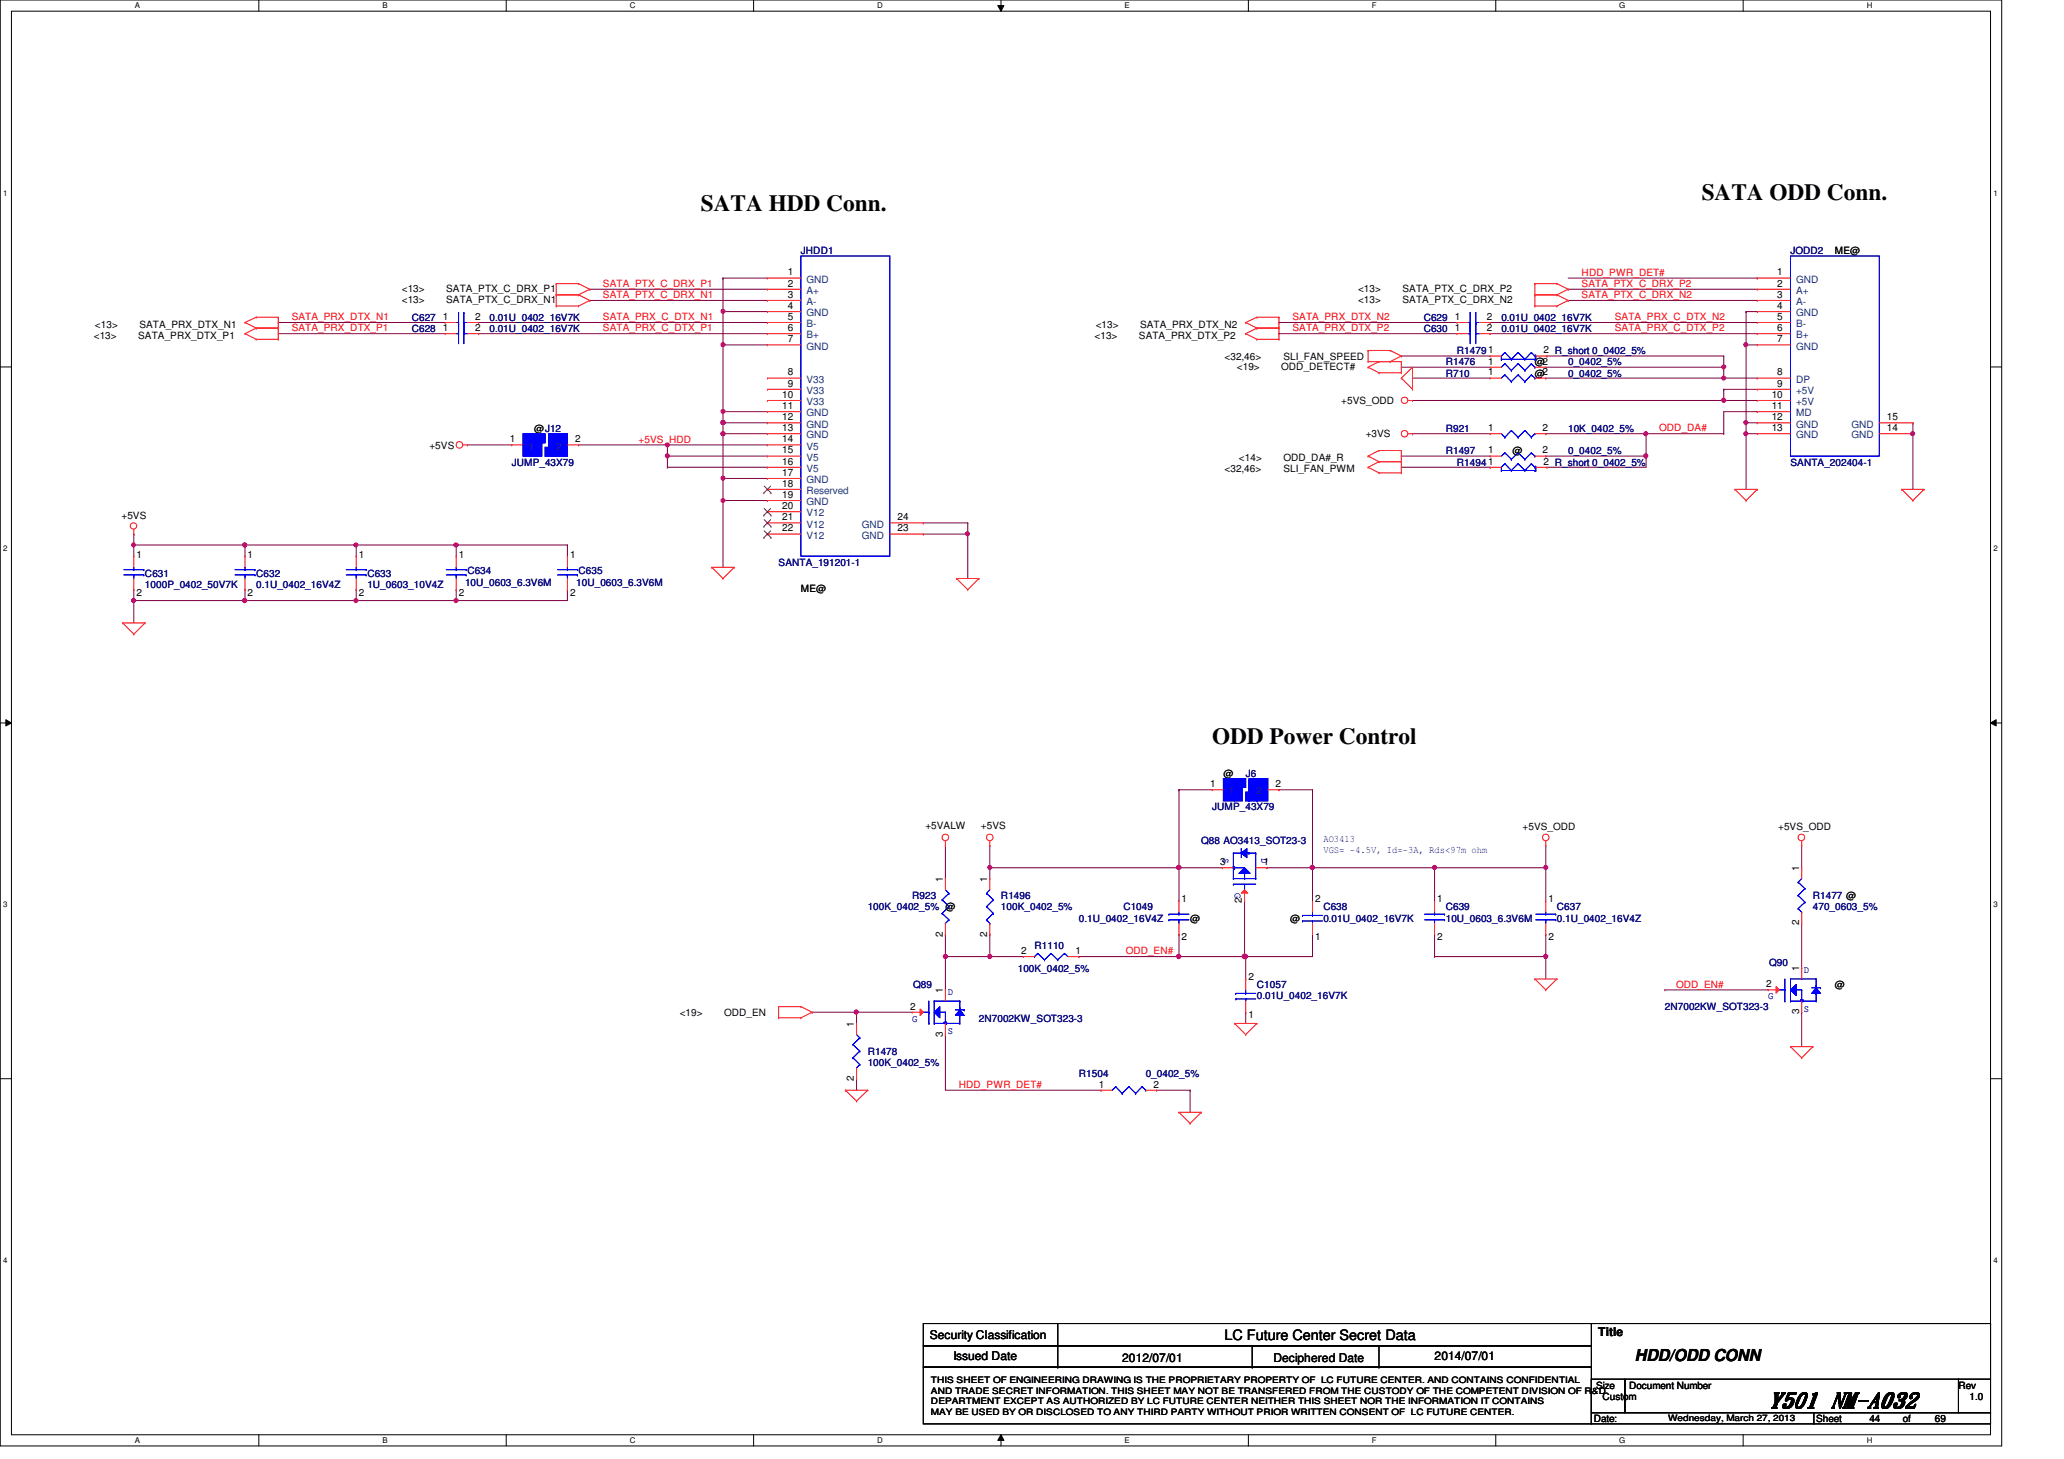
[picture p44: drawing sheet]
<svg xmlns="http://www.w3.org/2000/svg" width="297mm" height="210mm" viewBox="0 0 297 210" stroke-linecap="round" stroke-linejoin="round" font-family="sans-serif">
<defs><g id="words">
<g font-size="3.3">
<text x="244.9" y="28.7">SATA ODD Conn.</text>
<text x="100.9" y="30.3">SATA HDD Conn.</text>
<text x="174.5" y="107.1">ODD Power Control</text>
</g>
<text font-size="3" x="254.5" y="202.4">Y501 NM-A032</text>
<text font-size="2.4" x="235.3" y="195.8">HDD/ODD CONN</text>
<text font-size="2.1" x="176.2" y="192.8">LC Future Center Secret Data</text>
<g font-size="1.7">
<text x="133.8" y="192.7">Security Classification</text>
<text x="137.2" y="195.7">Issued Date</text>
<text x="161.5" y="195.9">2012/07/01</text>
<text x="183.3" y="195.9">Deciphered Date</text>
<text x="206.5" y="195.7">2014/07/01</text>
<text x="230" y="192.2">Title</text>
</g>
<g font-size="1.4">
<text x="57.8" y="42">&lt;13&gt;</text>
<text x="64.2" y="42">SATA_PTX_C_DRX_P1</text>
<text x="113.4" y="39.6">1</text>
<text x="113.4" y="41.2">2</text>
<text x="195.4" y="42">&lt;13&gt;</text>
<text x="201.8" y="42">SATA_PTX_C_DRX_P2</text>
<text x="255.8" y="39.6">1</text>
<text x="255.8" y="41.2">2</text>
<text x="264.1" y="36.6">ME@</text>
<text x="13.7" y="47.1">&lt;13&gt;</text>
<text x="20.1" y="47.1">SATA_PRX_DTX_N1</text>
<text x="57.8" y="43.6">&lt;13&gt;</text>
<text x="63.8" y="47.6">1</text>
<text x="63.8" y="46">1</text>
<text x="64.2" y="43.6">SATA_PTX_C_DRX_N1</text>
<text x="68.4" y="47.6">2</text>
<text x="68.4" y="46">2</text>
<text x="113.4" y="42.8">3</text>
<text x="113.4" y="44.4">4</text>
<text x="113.4" y="46">5</text>
<text x="113.4" y="47.6">6</text>
<text x="157.7" y="47.1">&lt;13&gt;</text>
<text x="164.1" y="47.1">SATA_PRX_DTX_N2</text>
<text x="195.4" y="43.6">&lt;13&gt;</text>
<text x="201.8" y="43.6">SATA_PTX_C_DRX_N2</text>
<text x="209.4" y="46">1</text>
<text x="209.4" y="47.6">1</text>
<text x="214" y="46">2</text>
<text x="214" y="47.6">2</text>
<text x="255.8" y="42.8">3</text>
<text x="255.8" y="44.4">4</text>
<text x="255.8" y="46">5</text>
<text x="255.8" y="47.6">6</text>
<text x="13.5" y="48.7">&lt;13&gt;</text>
<text x="19.9" y="48.7">SATA_PRX_DTX_P1</text>
<text x="113.4" y="49.2">7</text>
<text x="157.5" y="48.7">&lt;13&gt;</text>
<text x="163.9" y="48.7">SATA_PRX_DTX_P2</text>
<text x="176.2" y="51.8">&lt;32,46&gt;</text>
<text x="178" y="53.2">&lt;19&gt;</text>
<text x="184.4" y="53.2">ODD_DETECT#</text>
<text x="184.7" y="51.8">SLI_FAN_SPEED</text>
<text x="214.2" y="52.5">1</text>
<text x="220.9" y="52.6">@2</text>
<text x="222.1" y="50.8">2 R_short 0_0402_5%</text>
<text x="255.8" y="49.2">7</text>
<text x="112.6" y="57.2">10</text>
<text x="112.6" y="58.8">11</text>
<text x="113.4" y="54">8</text>
<text x="113.4" y="55.6">9</text>
<text x="193" y="58.2">+5VS_ODD</text>
<text x="214.2" y="54">1</text>
<text x="220.9" y="54.2">@2</text>
<text x="255" y="57.2">10</text>
<text x="255" y="58.8">11</text>
<text x="255.8" y="54">8</text>
<text x="255.8" y="55.6">9</text>
<text x="61.8" y="64.6">+5VS</text>
<text x="73.4" y="63.6">1</text>
<text x="76.9" y="62.2">@J12</text>
<text x="82.8" y="63.6">2</text>
<text x="112.6" y="60.5">12</text>
<text x="112.6" y="62">13</text>
<text x="112.6" y="63.6">14</text>
<text x="112.6" y="65.2">15</text>
<text x="196.6" y="62.8">+3VS</text>
<text x="214.2" y="65.2">1</text>
<text x="214.2" y="62">1</text>
<text x="217.7" y="65.4">@</text>
<text x="222" y="65.2">2</text>
<text x="222" y="62">2</text>
<text x="255" y="60.5">12</text>
<text x="255" y="62">13</text>
<text x="271.6" y="62">14</text>
<text x="271.6" y="60.5">15</text>
<text x="112.6" y="66.8">16</text>
<text x="112.6" y="68.5">17</text>
<text x="112.6" y="70">18</text>
<text x="112.6" y="71.6">19</text>
<text x="176.2" y="67.9">&lt;32,46&gt;</text>
<text x="178.3" y="66.3">&lt;14&gt;</text>
<text x="184.7" y="66.3">ODD_DA#_R</text>
<text x="184.7" y="67.9">SLI_FAN_PWM</text>
<text x="222.1" y="66.8">2 R_short 0_0402_5%</text>
<text x="17.5" y="74.6">+5VS</text>
<text x="112.6" y="73.2">20</text>
<text x="112.6" y="74.8">21</text>
<text x="112.6" y="76.5">22</text>
<text x="129.2" y="76.5">23</text>
<text x="129.2" y="74.8">24</text>
<text x="19.6" y="80.2">1</text>
<text x="35.6" y="80.2">1</text>
<text x="51.6" y="80.2">1</text>
<text x="66" y="80.2">1</text>
<text x="82" y="80.2">1</text>
<text x="19.6" y="85.7">2</text>
<text x="35.6" y="85.7">2</text>
<text x="51.6" y="85.7">2</text>
<text x="66" y="85.7">2</text>
<text x="82" y="85.7">2</text>
<text x="115.3" y="85.2">ME@</text>
<text x="174.2" y="113.2">1</text>
<text x="176.1" y="111.8">@</text>
<text x="183.6" y="113.2">2</text>
<text x="133.2" y="119.3">+5VALW</text>
<text x="141.2" y="119.3">+5VS</text>
<text x="219.1" y="119.5">+5VS_ODD</text>
<text x="255.9" y="119.5">+5VS_ODD</text>
<text x="175.6" y="124.5">3</text>
<text x="181.8" y="124.5">1</text>
<text x="258.9" y="125.3" transform="rotate(-90 258.9 125.3)">1</text>
<text x="135.7" y="126.9" transform="rotate(-90 135.7 126.9)">1</text>
<text x="142.1" y="126.9" transform="rotate(-90 142.1 126.9)">1</text>
<text x="170" y="129.8">1</text>
<text x="178.7" y="129.9" transform="rotate(-90 178.7 129.9)">2</text>
<text x="189.3" y="129.8">2</text>
<text x="206.8" y="129.8">1</text>
<text x="222.8" y="129.8">1</text>
<text x="135.7" y="134.7" transform="rotate(-90 135.7 134.7)">2</text>
<text x="142.1" y="134.7" transform="rotate(-90 142.1 134.7)">2</text>
<text x="147" y="137.2">2</text>
<text x="154.8" y="137.2">1</text>
<text x="170" y="135.3">2</text>
<text x="171.3" y="132.6">@</text>
<text x="185.7" y="132.6">@</text>
<text x="189.3" y="135.3">1</text>
<text x="206.8" y="135.3">2</text>
<text x="222.8" y="135.3">2</text>
<text x="258.9" y="133.1" transform="rotate(-90 258.9 133.1)">2</text>
<text x="135.7" y="142.9" transform="rotate(-90 135.7 142.9)">1</text>
<text x="179.7" y="141">2</text>
<text x="254.2" y="142">2</text>
<text x="258.9" y="139.7" transform="rotate(-90 258.9 139.7)">1</text>
<text x="264.1" y="142.2">@</text>
<text x="97.8" y="146.2">&lt;19&gt;</text>
<text x="104.2" y="146.2">ODD_EN</text>
<text x="122.9" y="147.7" transform="rotate(-90 122.9 147.7)">1</text>
<text x="131" y="145.2">2</text>
<text x="135.7" y="149.1" transform="rotate(-90 135.7 149.1)">3</text>
<text x="179.7" y="146.5">1</text>
<text x="258.9" y="145.9" transform="rotate(-90 258.9 145.9)">3</text>
<text x="122.9" y="155.5" transform="rotate(-90 122.9 155.5)">2</text>
<text x="158.2" y="156.5">1</text>
<text x="166" y="156.5">2</text>
<text x="229.7" y="199.8">Size</text>
<text x="230.6" y="201.4">Custom</text>
<text x="234.5" y="199.8">Document Number</text>
<text x="281.9" y="199.8">Rev</text>
<text x="283.5" y="201.4">1.0</text>
<text x="229.4" y="204.6">Date:</text>
<text x="261.4" y="204.6">Sheet</text>
<text x="269" y="204.6">44</text>
<text x="273.9" y="204.6">of</text>
<text x="278.5" y="204.6">69</text>
</g>
<g font-size="1.4" fill="#f00">
<text x="86.8" y="41.3">SATA_PTX_C_DRX_P1</text>
<text x="227.6" y="41.3">SATA_PTX_C_DRX_P2</text>
<text x="227.6" y="39.7">HDD_PWR_DET#</text>
<text x="42" y="47.7">SATA_PRX_DTX_P1</text>
<text x="42" y="46.1">SATA_PRX_DTX_N1</text>
<text x="86.8" y="46.1">SATA_PRX_C_DTX_N1</text>
<text x="86.8" y="47.7">SATA_PRX_C_DTX_P1</text>
<text x="86.8" y="42.9">SATA_PTX_C_DRX_N1</text>
<text x="186" y="46.1">SATA_PRX_DTX_N2</text>
<text x="186" y="47.7">SATA_PRX_DTX_P2</text>
<text x="227.6" y="42.9">SATA_PTX_C_DRX_N2</text>
<text x="232.4" y="46.1">SATA_PRX_C_DTX_N2</text>
<text x="232.4" y="47.7">SATA_PRX_C_DTX_P2</text>
<text x="91.9" y="63.7">+5VS_HDD</text>
<text x="238.8" y="62.1">ODD_DA#</text>
<text x="162" y="137.3">ODD_EN#</text>
<text x="241.2" y="142.1">ODD_EN#</text>
<text x="138" y="156.5">HDD_PWR_DET#</text>
</g>
<g font-size="1.4" fill="#000080">
<text x="115.3" y="36.6">JHDD1</text>
<text x="257.7" y="36.6">JODD2</text>
<text x="59.3" y="47.8">C628</text>
<text x="59.3" y="46.2">C627</text>
<text x="70.4" y="47.8">0.01U_0402_16V7K</text>
<text x="70.4" y="46.2">0.01U_0402_16V7K</text>
<text x="204.9" y="46.2">C629</text>
<text x="204.9" y="47.8">C630</text>
<text x="216.1" y="46.2">0.01U_0402_16V7K</text>
<text x="216.1" y="47.8">0.01U_0402_16V7K</text>
<text x="208.1" y="52.6">R1476</text>
<text x="209.7" y="51">R14791</text>
<text x="225.7" y="52.6">0_0402_5%</text>
<text x="208.1" y="54.2">R710</text>
<text x="225.7" y="54.2">0_0402_5%</text>
<text x="208.1" y="65.4">R1497</text>
<text x="208.1" y="62.2">R921</text>
<text x="225.7" y="65.4">0_0402_5%</text>
<text x="225.7" y="62.2">10K_0402_5%</text>
<text x="73.7" y="67">JUMP_43X79</text>
<text x="209.7" y="67">R14941</text>
<text x="257.7" y="67">SANTA_202404-1</text>
<text x="20.9" y="83">C631</text>
<text x="36.9" y="83">C632</text>
<text x="52.9" y="83">C633</text>
<text x="67.3" y="82.6">C634</text>
<text x="83.3" y="82.6">C635</text>
<text x="112.1" y="81.4">SANTA_191201-1</text>
<text x="20.9" y="84.6">1000P_0402_50V7K</text>
<text x="36.9" y="84.6">0.1U_0402_16V4Z</text>
<text x="52.9" y="84.6">1U_0603_10V4Z</text>
<text x="66.9" y="84.2">10U_0603_6.3V6M</text>
<text x="82.9" y="84.2">10U_0603_6.3V6M</text>
<text x="179.3" y="111.8">J6</text>
<text x="174.5" y="116.6">JUMP_43X79</text>
<text x="172.9" y="121.4">Q88 AO3413_SOT23-3</text>
<text x="124.9" y="131">100K_0402_5% @</text>
<text x="131.3" y="129.4">R923</text>
<text x="144.1" y="129.4">R1496</text>
<text x="144.1" y="131">100K_0402_5%</text>
<text x="161.7" y="131">C1049</text>
<text x="190.5" y="131">C638</text>
<text x="208.1" y="131">C639</text>
<text x="224.1" y="131">C637</text>
<text x="260.9" y="129.4">R1477 @</text>
<text x="260.9" y="131">470_0603_5%</text>
<text x="148.9" y="136.6">R1110</text>
<text x="155.3" y="132.6">0.1U_0402_16V4Z</text>
<text x="190.5" y="132.6">0.01U_0402_16V7K</text>
<text x="208.1" y="132.6">10U_0603_6.3V6M</text>
<text x="224.1" y="132.6">0.1U_0402_16V4Z</text>
<text x="131.4" y="142.2">Q89</text>
<text x="146.5" y="139.8">100K_0402_5%</text>
<text x="180.9" y="142.2">C1057</text>
<text x="180.9" y="143.8">0.01U_0402_16V7K</text>
<text x="254.6" y="139">Q90</text>
<text x="140.9" y="147">2N7002KW_SOT323-3</text>
<text x="239.6" y="145.4">2N7002KW_SOT323-3</text>
<text x="124.9" y="151.8">R1478</text>
<text x="124.9" y="153.4">100K_0402_5%</text>
<text x="155.3" y="155">R1504</text>
<text x="164.9" y="155">0_0402_5%</text>
</g>
<g font-size="1.4" fill="#004080">
<text x="116.1" y="40.7">GND</text>
<text x="258.5" y="40.7">GND</text>
<text x="116.1" y="42.3">A+</text>
<text x="116.1" y="43.9">A-</text>
<text x="116.1" y="45.5">GND</text>
<text x="116.1" y="47.1">B-</text>
<text x="258.5" y="42.3">A+</text>
<text x="258.5" y="43.9">A-</text>
<text x="258.5" y="45.5">GND</text>
<text x="258.5" y="47.1">B-</text>
<text x="116.1" y="48.7">B+</text>
<text x="116.1" y="50.3">GND</text>
<text x="258.5" y="48.7">B+</text>
<text x="258.5" y="50.3">GND</text>
<text x="116.1" y="55.1">V33</text>
<text x="116.1" y="56.7">V33</text>
<text x="116.1" y="58.3">V33</text>
<text x="116.1" y="59.9">GND</text>
<text x="258.5" y="55.1">DP</text>
<text x="258.5" y="56.7">+5V</text>
<text x="258.5" y="58.3">+5V</text>
<text x="258.5" y="59.9">MD</text>
<text x="76.1" y="64.7">1</text>
<text x="80" y="64.7">2</text>
<text x="116.1" y="61.5">GND</text>
<text x="116.1" y="63.1">GND</text>
<text x="116.1" y="64.7">V5</text>
<text x="258.5" y="61.5">GND</text>
<text x="258.5" y="63.1">GND</text>
<text x="266.4" y="63.1">GND</text>
<text x="266.4" y="61.5">GND</text>
<text x="116.1" y="66.3">V5</text>
<text x="116.1" y="67.9">V5</text>
<text x="116.1" y="69.5">GND</text>
<text x="116.1" y="71.1">Reserved</text>
<text x="116.1" y="72.7">GND</text>
<text x="116.1" y="74.3">V12</text>
<text x="116.1" y="75.9">V12</text>
<text x="116.1" y="77.5">V12</text>
<text x="124" y="77.5">GND</text>
<text x="124" y="75.9">GND</text>
<text x="176.9" y="114.3">1</text>
<text x="180.8" y="114.3">2</text>
</g>
<g font-size="1.4" fill="#00f">
<text x="176" y="123.4" transform="rotate(90 176 123.4)">S</text>
<text x="181.6" y="123.4" transform="rotate(90 181.6 123.4)">D</text>
<text x="190.5" y="121.2">AO3413</text>
<text x="190.5" y="122.8">VGS= -4.5V, Id=-3A, Rds&lt;97m ohm</text>
<text x="177.7" y="128.5" transform="rotate(90 177.7 128.5)">G</text>
<text x="136.4" y="143.1">D</text>
<text x="254.5" y="143.8">G</text>
<text x="259.6" y="139.9">D</text>
<text x="131.3" y="147">G</text>
<text x="136.4" y="148.7">S</text>
<text x="259.6" y="145.5">S</text>
</g>
<g font-size="1.3">
<text x="134" y="199">THIS SHEET OF ENGINEERING DRAWING IS THE PROPRIETARY PROPERTY OF LC FUTURE CENTER. AND CONTAINS CONFIDENTIAL</text>
<text x="134" y="200.5">AND TRADE SECRET INFORMATION. THIS SHEET MAY NOT BE TRANSFERED FROM THE CUSTODY OF THE COMPETENT DIVISION OF R&amp;D</text>
<text x="134" y="202">DEPARTMENT EXCEPT AS AUTHORIZED BY LC FUTURE CENTER NEITHER THIS SHEET NOR THE INFORMATION IT CONTAINS</text>
<text x="134" y="203.5">MAY BE USED BY OR DISCLOSED TO ANY THIRD PARTY WITHOUT PRIOR WRITTEN CONSENT OF LC FUTURE CENTER.</text>
<text x="240.1" y="204.4">Wednesday, March 27, 2013</text>
</g>
<g font-size="1.1">
<text x="19.4" y="1.1">A</text>
<text x="55" y="1.1">B</text>
<text x="90.6" y="1.1">C</text>
<text x="126.2" y="1.1">D</text>
<text x="161.8" y="1.1">E</text>
<text x="197.4" y="1.1">F</text>
<text x="233" y="1.1">G</text>
<text x="268.6" y="1.1">H</text>
<text x=".5" y="28.2">1</text>
<text x="286.9" y="28.2">1</text>
<text x=".5" y="79.3">2</text>
<text x="286.9" y="79.3">2</text>
<text x=".5" y="130.6">3</text>
<text x="286.9" y="130.6">3</text>
<text x=".5" y="181.7">4</text>
<text x="286.9" y="181.7">4</text>
<text x="19.4" y="207.6">A</text>
<text x="55" y="207.6">B</text>
<text x="90.6" y="207.6">C</text>
<text x="126.2" y="207.6">D</text>
<text x="161.8" y="207.6">E</text>
<text x="197.4" y="207.6">F</text>
<text x="233" y="207.6">G</text>
<text x="268.6" y="207.6">H</text>
</g>
</g></defs>
<path d="M0 0h288.1v208h-288.1zM1.6 1.6h284.9v204.8h-284.9z" fill="none" stroke="#000" stroke-width=".14"/>
<g fill="#fff">
<path d="M19.4 .2h.7v1.2h-.7z"/>
<path d="M19.4 206.6h.7v1.2h-.7z"/>
</g>
<path d="M37.2 0v1.6M37.2 206.4v1.6" fill="none" stroke="#000" stroke-width=".14"/>
<g fill="#fff">
<path d="M55 .2h.7v1.2h-.7z"/>
<path d="M55 206.6h.7v1.2h-.7z"/>
</g>
<path d="M72.9 0v1.6M72.9 206.4v1.6" fill="none" stroke="#000" stroke-width=".14"/>
<g fill="#fff">
<path d="M90.6 .2h.8v1.2h-.8z"/>
<path d="M90.6 206.6h.8v1.2h-.8z"/>
</g>
<path d="M108.5 0v1.6M108.5 206.4v1.6" fill="none" stroke="#000" stroke-width=".14"/>
<g fill="#fff">
<path d="M126.2 .2h.8v1.2h-.8z"/>
<path d="M126.2 206.6h.8v1.2h-.8z"/>
</g>
<path d="M143.6 .8h.9l-.4 .8zM144.1 0v1.6M144.1 206.4l.4 .8h-.9zM144.1 206.4v1.6" fill="none" stroke="#000" stroke-width=".14"/>
<path d="M143.6 .8h.9l-.4 .8zM144.1 206.4l.4 .8h-.9z" fill="#000"/>
<g fill="#fff">
<path d="M161.8 .2h.8v1.2h-.8z"/>
<path d="M161.8 206.6h.8v1.2h-.8z"/>
</g>
<path d="M179.7 0v1.6M179.7 206.4v1.6" fill="none" stroke="#000" stroke-width=".14"/>
<g fill="#fff">
<path d="M197.4 .2h.7v1.2h-.7z"/>
<path d="M197.4 206.6h.7v1.2h-.7z"/>
</g>
<path d="M215.3 0v1.6M215.3 206.4v1.6" fill="none" stroke="#000" stroke-width=".14"/>
<g fill="#fff">
<path d="M233 .2h.8v1.2h-.8z"/>
<path d="M233 206.6h.8v1.2h-.8z"/>
</g>
<path d="M250.9 0v1.6M250.9 206.4v1.6" fill="none" stroke="#000" stroke-width=".14"/>
<g fill="#fff">
<path d="M268.6 .2h.8v1.2h-.8z"/>
<path d="M268.6 206.6h.8v1.2h-.8z"/>
<path d="M.5 27.2h.6v1.2h-.6z"/>
<path d="M286.9 27.2h.6v1.2h-.6z"/>
<path d="M.5 78.4h.6v1.1h-.6z"/>
<path d="M286.9 78.4h.6v1.1h-.6z"/>
</g>
<path d="M0 52.8h1.6M286.5 52.8h1.6" fill="none" stroke="#000" stroke-width=".14"/>
<g fill="#fff">
<path d="M.5 129.6h.6v1.2h-.6z"/>
<path d="M286.9 129.6h.6v1.2h-.6z"/>
</g>
<path d="M0 104h1.6M.8 103.5l.8 .5-.8 .4zM286.5 104l.8-.5v.9zM286.5 104h1.6" fill="none" stroke="#000" stroke-width=".14"/>
<path d="M.8 103.5l.8 .5-.8 .4zM286.5 104l.8-.5v.9z" fill="#000"/>
<g fill="#fff">
<path d="M.5 180.8h.6v1.1h-.6z"/>
<path d="M286.9 180.8h.6v1.1h-.6z"/>
</g>
<path d="M0 155.2h1.6M286.5 155.2h1.6" fill="none" stroke="#000" stroke-width=".14"/>
<path d="M19.3 76.8h.1M19.3 76.8v1.6M83.3 64h.1M83.3 64h12.8M96.1 64h.1M96.1 64v1.6M51.3 86.4h.1M65.7 84.8h.1M65.7 84.8v1.6h-14.4" fill="none" stroke="#800040" stroke-width=".14"/>
<circle cx="51.2" cy="86.4" r=".3" fill="#f0f"/>
<circle cx="51.2" cy="86.4" r=".3" fill="none" stroke="#f0f" stroke-width=".14"/>
<path d="M35.3 78.4h.1M35.3 78.4v1.6M35.3 78.4h16M19.3 86.4h.1M19.3 86.4v3.2" fill="none" stroke="#800040" stroke-width=".14"/>
<circle cx="35.2" cy="78.4" r=".3" fill="#f0f"/>
<circle cx="35.2" cy="78.4" r=".3" fill="none" stroke="#f0f" stroke-width=".14"/>
<path d="M65.7 78.4h.1M65.7 78.4v1.6M19.3 84.8h.1M19.3 84.8v1.6M35.3 86.4h.1M51.3 84.8h.1M51.3 84.8v1.6h-16" fill="none" stroke="#800040" stroke-width=".14"/>
<circle cx="35.2" cy="86.4" r=".3" fill="#f0f"/>
<circle cx="35.2" cy="86.4" r=".3" fill="none" stroke="#f0f" stroke-width=".14"/>
<path d="M19.3 78.4h.1M19.3 78.4v1.6M51.3 78.4h.1M51.3 78.4v1.6M51.3 78.4h14.4M67.3 64h.1M67.3 64h6.4M35.3 84.8h.1M35.3 84.8v1.6" fill="none" stroke="#800040" stroke-width=".14"/>
<circle cx="51.2" cy="78.4" r=".3" fill="#f0f"/>
<circle cx="51.2" cy="78.4" r=".3" fill="none" stroke="#f0f" stroke-width=".14"/>
<path d="M19.3 86.4h.1M19.3 86.4h16" fill="none" stroke="#800040" stroke-width=".14"/>
<circle cx="35.2" cy="86.4" r=".3" fill="#f0f"/>
<circle cx="35.2" cy="86.4" r=".3" fill="none" stroke="#f0f" stroke-width=".14"/>
<circle cx="19.2" cy="86.4" r=".3" fill="#f0f"/>
<circle cx="19.2" cy="86.4" r=".3" fill="none" stroke="#f0f" stroke-width=".14"/>
<path d="M19.3 78.4h.1M19.3 78.4h16" fill="none" stroke="#800040" stroke-width=".14"/>
<circle cx="35.2" cy="78.4" r=".3" fill="#f0f"/>
<circle cx="35.2" cy="78.4" r=".3" fill="none" stroke="#f0f" stroke-width=".14"/>
<circle cx="19.2" cy="78.4" r=".3" fill="#f0f"/>
<circle cx="19.2" cy="78.4" r=".3" fill="none" stroke="#f0f" stroke-width=".14"/>
<path d="M96.1 64h.1M96.1 64h14.3" fill="none" stroke="#800040" stroke-width=".14"/>
<circle cx="96.1" cy="64" r=".3" fill="#f0f"/>
<circle cx="96.1" cy="64" r=".3" fill="none" stroke="#f0f" stroke-width=".14"/>
<path d="M96.1 65.6h.1M96.1 65.6v1.6M96.1 65.6h14.3" fill="none" stroke="#800040" stroke-width=".14"/>
<circle cx="96" cy="65.6" r=".31" fill="#f0f"/>
<circle cx="96" cy="65.6" r=".31" fill="none" stroke="#f0f" stroke-width=".14"/>
<path d="M104.1 59.2h.1M104.1 59.2h6.3M96.1 67.2h.1M96.1 67.2h14.3M104.1 60.8h.1M104.1 60.8h6.3" fill="none" stroke="#800040" stroke-width=".14"/>
<circle cx="104.1" cy="60.8" r=".3" fill="#f0f"/>
<circle cx="104.1" cy="60.8" r=".3" fill="none" stroke="#f0f" stroke-width=".14"/>
<path d="M104.1 62.4h.1M104.1 62.4h6.3" fill="none" stroke="#800040" stroke-width=".14"/>
<circle cx="104.1" cy="62.4" r=".3" fill="#f0f"/>
<circle cx="104.1" cy="62.4" r=".3" fill="none" stroke="#f0f" stroke-width=".14"/>
<path d="M104.1 59.2h.1M104.1 59.2v1.6" fill="none" stroke="#800040" stroke-width=".14"/>
<circle cx="104.1" cy="60.8" r=".3" fill="#f0f"/>
<circle cx="104.1" cy="60.8" r=".3" fill="none" stroke="#f0f" stroke-width=".14"/>
<path d="M65.7 78.4h.1M65.7 78.4h16M81.7 78.4h.1M81.7 78.4v1.6" fill="none" stroke="#800040" stroke-width=".14"/>
<circle cx="65.6" cy="78.4" r=".31" fill="#f0f"/>
<circle cx="65.6" cy="78.4" r=".31" fill="none" stroke="#f0f" stroke-width=".14"/>
<path d="M65.7 86.4h.1M81.7 84.8h.1M81.7 84.8v1.6h-16" fill="none" stroke="#800040" stroke-width=".14"/>
<circle cx="65.6" cy="86.4" r=".31" fill="#f0f"/>
<circle cx="65.6" cy="86.4" r=".31" fill="none" stroke="#f0f" stroke-width=".14"/>
<path d="M188.9 113.6h.1M188.9 113.6v16M188.9 124.8h.1" fill="none" stroke="#800040" stroke-width=".14"/>
<circle cx="188.8" cy="124.8" r=".3" fill="#f0f"/>
<circle cx="188.8" cy="124.8" r=".3" fill="none" stroke="#f0f" stroke-width=".14"/>
<path d="M201.7 67.2h12.8M214.5 67.2h.1M136.1 121.6h.1M136.1 137.6h.1M136.1 121.6v4.8M136.1 137.6v4.8M136.1 137.6h6.3" fill="none" stroke="#800040" stroke-width=".14"/>
<circle cx="136" cy="137.6" r=".31" fill="#f0f"/>
<circle cx="136" cy="137.6" r=".31" fill="none" stroke="#f0f" stroke-width=".14"/>
<path d="M179.1 129.6h.1M179.1 129.6v8" fill="none" stroke="#800040" stroke-width=".14"/>
<circle cx="179.1" cy="137.6" r=".32" fill="#f0f"/>
<circle cx="179.1" cy="137.6" r=".32" fill="none" stroke="#f0f" stroke-width=".14"/>
<path d="M169.7 113.6h.1M169.7 113.6h4.8M169.7 113.6v11.2" fill="none" stroke="#800040" stroke-width=".14"/>
<circle cx="169.7" cy="124.8" r=".31" fill="#f0f"/>
<circle cx="169.7" cy="124.8" r=".31" fill="none" stroke="#f0f" stroke-width=".14"/>
<path d="M184.1 113.6h.1M184.1 113.6h4.8M169.7 124.8h.1M169.7 124.8h6.2M116.9 145.6h.1M116.9 145.6h6.4" fill="none" stroke="#800040" stroke-width=".14"/>
<circle cx="169.7" cy="124.8" r=".31" fill="#f0f"/>
<circle cx="169.7" cy="124.8" r=".31" fill="none" stroke="#f0f" stroke-width=".14"/>
<g fill="none" stroke="#800040" stroke-width=".14">
<path d="M40 48h.1M40 46.4h.1M40 48h24M40 46.4h24M68.9 46.4h.1M68.9 46.4h41.5M169.7 134.4h.1M169.7 124.8h.1M169.7 124.8v4.8M169.7 134.4v3.2M182.3 124.8h.1M182.3 124.8h6.6"/>
<path d="M123.3 155.2h.1M123.3 145.6h.1M123.3 145.6v1.6M123.3 155.2v1.6"/>
</g>
<circle cx="123.2" cy="145.6" r=".31" fill="#f0f"/>
<circle cx="123.2" cy="145.6" r=".31" fill="none" stroke="#f0f" stroke-width=".14"/>
<path d="M68.9 48h.1M68.9 48h41.5M104.1 72h.1M104.1 68.8h.1M104.1 72h6.3M104.1 68.8v3.2M136.1 134.4h.1M136.1 134.4v3.2M142.4 134.4h.1M142.4 134.4v3.2" fill="none" stroke="#800040" stroke-width=".14"/>
<circle cx="104.1" cy="68.8" r=".3" fill="#f0f"/>
<circle cx="104.1" cy="68.8" r=".3" fill="none" stroke="#f0f" stroke-width=".14"/>
<path d="M104.1 49.6h.1M104.1 44.8h.1M104.1 49.6h6.3M104.1 44.8v4.8M142.4 121.6h.1M142.4 121.6v3.2M123.3 145.6h.1M123.3 145.6h8" fill="none" stroke="#800040" stroke-width=".14"/>
<circle cx="104.1" cy="44.8" r=".3" fill="#f0f"/>
<circle cx="104.1" cy="44.8" r=".3" fill="none" stroke="#f0f" stroke-width=".14"/>
<path d="M104.1 68.8h.1M104.1 72h.1M104.1 68.8h6.3M104.1 72v9.6" fill="none" stroke="#800040" stroke-width=".14"/>
<circle cx="104.1" cy="72" r=".3" fill="#f0f"/>
<circle cx="104.1" cy="72" r=".3" fill="none" stroke="#f0f" stroke-width=".14"/>
<path d="M188.9 124.8h.1M188.9 124.8h17.6M222.5 134.4h.1M222.5 124.8h.1M222.5 124.8v4.8M222.5 134.4v3.2" fill="none" stroke="#800040" stroke-width=".14"/>
<circle cx="188.8" cy="124.8" r=".3" fill="#f0f"/>
<circle cx="188.8" cy="124.8" r=".3" fill="none" stroke="#f0f" stroke-width=".14"/>
<path d="M206.5 124.8h.1M206.5 124.8v4.8M206.5 124.8h16" fill="none" stroke="#800040" stroke-width=".14"/>
<circle cx="222.5" cy="124.8" r=".3" fill="#f0f"/>
<circle cx="222.5" cy="124.8" r=".3" fill="none" stroke="#f0f" stroke-width=".14"/>
<circle cx="206.5" cy="124.8" r=".3" fill="#f0f"/>
<circle cx="206.5" cy="124.8" r=".3" fill="none" stroke="#f0f" stroke-width=".14"/>
<g fill="none" stroke="#800040" stroke-width=".14">
<path d="M184.1 46.4h.1M184.1 48h.1M184.1 46.4h25.6M184.1 48h25.6M214.5 46.4h.1M214.5 48h.1M214.5 46.4h38.4M214.5 48h38.4M225.7 41.6h.1M225.7 43.2h.1M225.7 41.6h27.2M225.7 43.2h27.2"/>
<path d="M206.5 134.4h.1M206.5 134.4v3.2M222.5 137.6h.1M222.5 137.6v3.2"/>
</g>
<circle cx="222.4" cy="137.6" r=".31" fill="#f0f"/>
<circle cx="222.4" cy="137.6" r=".31" fill="none" stroke="#f0f" stroke-width=".14"/>
<path d="M275.3 62.4h.1M275.3 62.4v8M142.4 124.8h.1M142.4 124.8v1.6M206.5 137.6h.1M206.5 137.6h16" fill="none" stroke="#800040" stroke-width=".14"/>
<circle cx="275.2" cy="62.4" r=".3" fill="#f0f"/>
<circle cx="275.2" cy="62.4" r=".3" fill="none" stroke="#f0f" stroke-width=".14"/>
<path d="M142.4 124.8h.1M142.4 124.8h27.3" fill="none" stroke="#800040" stroke-width=".14"/>
<circle cx="142.4" cy="124.8" r=".3" fill="#f0f"/>
<circle cx="142.4" cy="124.8" r=".3" fill="none" stroke="#f0f" stroke-width=".14"/>
<path d="M104.1 40h.1M104.1 44.8h.1M104.1 40v4.8M104.1 40h6.3M104.1 44.8h6.3M104.1 62.4h.1M104.1 62.4v6.4" fill="none" stroke="#800040" stroke-width=".14"/>
<circle cx="104.1" cy="62.4" r=".3" fill="#f0f"/>
<circle cx="104.1" cy="62.4" r=".3" fill="none" stroke="#f0f" stroke-width=".14"/>
<path d="M84.9 43.2h.1M84.9 41.6h.1M84.9 43.2h25.5M84.9 41.6h25.5M155.3 137.6h.1M155.3 137.6h14.4" fill="none" stroke="#800040" stroke-width=".14"/>
<circle cx="169.6" cy="137.6" r=".32" fill="#f0f"/>
<circle cx="169.6" cy="137.6" r=".32" fill="none" stroke="#f0f" stroke-width=".14"/>
<path d="M169.7 137.6h.1M169.7 137.6h9.4M179.3 137.6h.1M179.3 137.6h9.6" fill="none" stroke="#800040" stroke-width=".14"/>
<circle cx="179.2" cy="137.6" r=".31" fill="#f0f"/>
<circle cx="179.2" cy="137.6" r=".31" fill="none" stroke="#f0f" stroke-width=".14"/>
<path d="M248.1 54.4h.1M248.1 54.4h4.8" fill="none" stroke="#800040" stroke-width=".14"/>
<circle cx="248.1" cy="54.4" r=".3" fill="#f0f"/>
<circle cx="248.1" cy="54.4" r=".3" fill="none" stroke="#f0f" stroke-width=".14"/>
<g fill="none" stroke="#800040" stroke-width=".14">
<path d="M201.7 51.2h.1M201.7 52.8h.1M201.7 51.2h12.8M201.7 52.8h12.8M222.5 52.8h.1M222.5 52.8h25.6M222.6 51.2h.1M222.6 51.2h25.5M251.3 44.8h.1M251.3 49.6h.1M251.3 44.8h1.6M251.3 44.8v16"/>
<path d="M251.3 49.6h1.6"/>
</g>
<circle cx="251.2" cy="49.6" r=".31" fill="#f0f"/>
<circle cx="251.2" cy="49.6" r=".31" fill="none" stroke="#f0f" stroke-width=".14"/>
<path d="M251.3 60.8h.1M251.3 62.4h.1M251.3 60.8h1.6M251.3 62.4v8" fill="none" stroke="#800040" stroke-width=".14"/>
<circle cx="251.2" cy="62.4" r=".3" fill="#f0f"/>
<circle cx="251.2" cy="62.4" r=".3" fill="none" stroke="#f0f" stroke-width=".14"/>
<path d="M203.3 62.4h.1M203.3 62.4h11.2M251.3 62.4h.1M251.3 60.8h.1M251.3 62.4h1.6M251.3 60.8v1.6" fill="none" stroke="#800040" stroke-width=".14"/>
<circle cx="251.2" cy="60.8" r=".3" fill="#f0f"/>
<circle cx="251.2" cy="60.8" r=".3" fill="none" stroke="#f0f" stroke-width=".14"/>
<path d="M275.3 60.8h.1M275.3 60.8v1.6M179.1 137.6h.1M179.1 137.6h.2M179.3 137.6h.1M179.3 137.6v3.2M188.9 134.4h.1M188.9 134.4v3.2M222.5 121.6h.1M222.5 121.6v3.2M179.3 145.6h.1M179.3 145.6v1.6" fill="none" stroke="#800040" stroke-width=".14"/>
<circle cx="179.1" cy="137.6" r=".32" fill="#f0f"/>
<circle cx="179.1" cy="137.6" r=".32" fill="none" stroke="#f0f" stroke-width=".14"/>
<g fill="none" stroke="#800040" stroke-width=".14">
<path d="M203.3 54.4h.1M203.3 54.4h11.2M222.5 54.4h.1M248.1 52.8h.1M248.1 52.8v1.6h-25.6M259.3 139.2h.1M259.3 121.6h.1M259.3 121.6v3.2M259.3 132.8v6.4M239.6 142.4h.1M239.6 142.4h14.9M259.3 145.6h.1"/>
<path d="M259.3 145.6v5"/>
</g>
<circle cx="248.1" cy="52.8" r=".3" fill="#f0f"/>
<circle cx="248.1" cy="52.8" r=".3" fill="none" stroke="#f0f" stroke-width=".14"/>
<path d="M248.1 51.2h.1M248.1 57.6h.1M248.1 51.2v1.6M248.1 57.6h4.8" fill="none" stroke="#800040" stroke-width=".14"/>
<circle cx="248.1" cy="57.6" r=".31" fill="#f0f"/>
<circle cx="248.1" cy="57.6" r=".31" fill="none" stroke="#f0f" stroke-width=".14"/>
<path d="M248.1 56h.1M248.1 56h4.8M248.1 56v1.6M201.7 65.6h.1M201.7 65.6h12.8M222.5 62.4h.1M222.5 62.4h14.4" fill="none" stroke="#800040" stroke-width=".14"/>
<circle cx="236.9" cy="62.4" r=".3" fill="#f0f"/>
<circle cx="236.9" cy="62.4" r=".3" fill="none" stroke="#f0f" stroke-width=".14"/>
<path d="M222.6 67.2h.1M236.9 62.4h.1M236.9 65.6h.1M236.9 62.4v4.8h-14.3" fill="none" stroke="#800040" stroke-width=".14"/>
<circle cx="236.8" cy="65.6" r=".31" fill="#f0f"/>
<circle cx="236.8" cy="65.6" r=".31" fill="none" stroke="#f0f" stroke-width=".14"/>
<path d="M203.3 57.6h.1M203.3 57.6h44.8M252.9 59.2h.1M252.9 59.2h-4.8v3.2M222.5 65.6h.1M222.5 65.6h14.4M236.9 62.4h.1M236.9 62.4h11.2M248.1 62.4h.1M142.4 137.6h.1M142.4 137.6h4.9" fill="none" stroke="#800040" stroke-width=".14"/>
<circle cx="142.4" cy="137.6" r=".31" fill="#f0f"/>
<circle cx="142.4" cy="137.6" r=".31" fill="none" stroke="#f0f" stroke-width=".14"/>
<path d="M104.1 60.8h.1M104.1 60.8v1.6" fill="none" stroke="#800040" stroke-width=".14"/>
<circle cx="104.1" cy="60.8" r=".3" fill="#f0f"/>
<circle cx="104.1" cy="60.8" r=".3" fill="none" stroke="#f0f" stroke-width=".14"/>
<path d="M132.9 76.8h.1M132.9 75.2h.1M132.9 76.8h6.4M132.9 75.2h6.4M139.3 75.2h.1M139.3 76.8h.1M139.3 75.2v8" fill="none" stroke="#800040" stroke-width=".14"/>
<circle cx="139.2" cy="76.8" r=".3" fill="#f0f"/>
<circle cx="139.2" cy="76.8" r=".3" fill="none" stroke="#f0f" stroke-width=".14"/>
<path d="M104.1 59.2h.1M104.1 49.6v9.6M225.7 40h27.2M252.9 40h.1" fill="none" stroke="#800040" stroke-width=".14"/>
<circle cx="104" cy="49.6" r=".31" fill="#f0f"/>
<circle cx="104" cy="49.6" r=".31" fill="none" stroke="#f0f" stroke-width=".14"/>
<circle cx="104.1" cy="59.2" r=".3" fill="#f0f"/>
<circle cx="104.1" cy="59.2" r=".3" fill="none" stroke="#f0f" stroke-width=".14"/>
<path d="M136.1 148.8h.1M136.1 148.8v8h22.3M158.4 156.8h.1M166.5 156.8h.1M166.5 156.8h4.8M171.3 156.8h.1M171.3 156.8v3.2" fill="none" stroke="#800040" stroke-width=".14"/>
<g fill="none" stroke="#f00" stroke-width=".14">
<path d="M35.3 46.4h.1M35.3 48h.1M35.3 46.4l1.6 .8M35.3 48l1.6 .8M36.9 45.6h.1M36.9 47.2h.1M36.9 48.8h.1M36.9 45.6h3.1M36.9 45.6l-1.6 .8M36.9 47.2h3.1M36.9 47.2l-1.6 .8M36.9 48.8h3.1"/>
<path d="M40 47.2h.1M40 45.6h.1M40 48.8h.1M40 45.6v3.2M80 42.4h.1M80 40.8h.1M80 44h.1M80 40.8h3.3M80 42.4h3.3M80 40.8v3.2M80 44h3.3M83.3 40.8h.1"/>
<path d="M83.3 42.4h.1M83.3 44h.1M83.3 40.8l1.6 .8M83.3 42.4l1.6 .8M84.9 41.6h.1M84.9 43.2h.1M84.9 41.6l-1.6 .8M84.9 43.2l-1.6 .8M179.3 48h.1M179.3 46.4h.1M179.3 48l1.6 .8M179.3 46.4l1.6 .8"/>
<path d="M180.9 47.2h.1M180.9 48.8h.1M180.9 45.6h.1M180.9 45.6h3.2M180.9 47.2h3.2M180.9 48.8h3.2M180.9 47.2l-1.6 .8M180.9 45.6l-1.6 .8M184.1 48.8h.1M184.1 47.2h.1M184.1 45.6h.1M184.1 45.6v3.2"/>
<path d="M196.9 52h.1M196.9 50.4h.1M196.9 52.8h.1M196.9 50.4h3.2M196.9 52h4.8M196.9 50.4v1.6M196.9 52.8l1.6 .8M198.5 52h.1M198.5 53.6h.1M198.5 52l-1.6 .8M198.5 53.6h3.2M200.1 50.4h.1"/>
<path d="M200.1 52h.1M200.1 50.4l1.6 .8M201.7 51.2h.1M201.7 53.6h.1M201.7 52h.1M201.7 54.4h.1M201.7 52v1.6M201.7 51.2l-1.6 .8M201.7 54.4l1.6 1.6M202.6 57.6h.7M203.3 57.6h.1M203.3 56h.1"/>
<path d="M203.3 52.8h.1M203.3 52.8v3.2M203.3 52.8l-1.6 1.6M220.9 42.4h.1M220.9 40.8h.1M220.9 44h.1M220.9 40.8h3.2M220.9 42.4h3.2M220.9 44h3.2M220.9 40.8v3.2M224.1 40.8h.1M224.1 42.4h.1"/>
<path d="M224.1 44h.1M224.1 40.8l1.6 .8M224.1 42.4l1.6 .8M225.7 41.6h.1M225.7 43.2h.1M225.7 41.6l-1.6 .8M225.7 43.2l-1.6 .8M19.3 76.8h.1M19.3 76.2v.6M66.6 64h.7M67.3 64h.1M196.9 65.6h.1"/>
<path d="M196.9 67.2h.1M196.9 65.6l1.6 .8M196.9 67.2l1.6 .8M198.5 64.8h.1M198.5 66.4h.1M198.5 68h.1M198.5 64.8h3.2M198.5 64.8l-1.6 .8M198.5 66.4h3.2M198.5 66.4l-1.6 .8M198.5 68h3.2M201.7 66.4h.1"/>
<path d="M201.7 64.8h.1M201.7 68h.1M201.7 64.8v3.2M202.6 62.4h.7M203.3 62.4h.1M214.5 67.2h.1M214.5 67.2h1.6M221 67.2h1.6M222.6 67.2h.1M249.7 70.4h.1M249.7 70.4h3.2M249.7 70.4l1.6 1.6"/>
<path d="M251.3 72h.1M252.9 70.4h.1M252.9 70.4l-1.6 1.6M273.7 70.4h.1M273.7 70.4h3.2M273.7 70.4l1.6 1.6M275.3 72h.1M276.9 70.4h.1M276.9 70.4l-1.6 1.6M17.6 89.6h.1M17.6 89.6h3.3M17.6 89.6l1.7 1.6"/>
<path d="M19.3 91.2h.1M20.9 89.6h.1M20.9 89.6l-1.6 1.6M102.4 81.6h.1M102.4 81.6h3.3M102.4 81.6l1.7 1.6M104.1 83.2h.1M105.7 81.6h.1M105.7 81.6l-1.6 1.6M137.7 83.2h.1M137.7 83.2h3.2M137.7 83.2l1.6 1.6"/>
<path d="M139.3 84.8h.1M140.9 83.2h.1M140.9 83.2l-1.6 1.6M136.1 121.6h.1M136.1 121v.6M142.4 121.6h.1M142.4 121v.6M222.5 121.6h.1M222.5 129.6h.1M222.5 134.4h.1M222.5 121v.6M222.5 129.6v1.6"/>
<path d="M222.5 132.8v1.6M259.3 121.6h.1M259.3 121v.6M112.1 146.4h.1M112.1 144.8h.1M112.1 144.8h3.2M112.1 146.4h3.2M112.1 144.8v1.6M115.3 144.8h.1M115.3 146.4h.1M115.3 144.8l1.6 .8M116.9 145.6h.1"/>
<path d="M116.9 145.6l-1.6 .8M121.7 156.8h.1M121.7 156.8h3.2M121.7 156.8l1.6 1.6M123.3 158.4h.1M124.9 156.8h.1M124.9 156.8l-1.6 1.6M177.7 147.2h.1M177.7 147.2h3.2M177.7 147.2l1.6 1.6M179.3 148.8h.1M180.9 147.2h.1"/>
<path d="M180.9 147.2l-1.6 1.6M220.9 140.8h.1M220.9 140.8h3.2M220.9 140.8l1.6 1.6M222.5 142.4h.1M224.1 140.8h.1M224.1 140.8l-1.6 1.6M257.7 150.6h.1M257.7 150.6h3.2M257.7 150.6l1.6 1.6M259.3 152.2h.1M260.9 150.6h.1"/>
<path d="M260.9 150.6l-1.6 1.6M169.7 160h.1M169.7 160h3.2M169.7 160l1.6 1.6M171.3 161.6h.1M172.9 160h.1M172.9 160l-1.6 1.6"/>
<circle cx="202.1" cy="57.6" r=".46"/>
<circle cx="19.2" cy="75.7" r=".46"/>
<circle cx="66.1" cy="64" r=".47"/>
<circle cx="202.1" cy="62.4" r=".47"/>
<circle cx="136" cy="120.5" r=".47"/>
<circle cx="142.4" cy="120.5" r=".47"/>
<circle cx="222.4" cy="120.5" r=".47"/>
<circle cx="259.2" cy="120.5" r=".47"/>
</g>
<g fill="none" stroke="#000" stroke-width=".14">
<path d="M132.9 190.4h96.1v3.2h-96.1zM132.9 193.6h96.1v3.1h-96.1zM132.9 196.7h96.1v8.2h-96.1zM152.2 193.6h.1M152.2 196.7h.1M152.2 190.4v6.3M180.2 196.7h.1M180.2 193.6v3.1M198.5 196.7h.1M198.5 193.6v3.1M228.9 190.4h57.6M229 198.4h4.8v4.8h-4.8z"/>
<path d="M233.8 198.4h48.1v4.8h-48.1zM281.9 198.4h4.6v4.8h-4.6zM286.5 190.4h.1M286.5 190.4v8M229 203.2h32v1.7h-32zM261 203.2h25.5v1.7h-25.5z"/>
</g>
<g fill="none" stroke="#00f" stroke-width=".14">
<path d="M216.1 67.7h.1M216.1 67.7h4.8M216.6 66.7h.1M216.6 66.7l-.5 .5v.5M216.6 66.7l.9 1M217.5 67.7h.1M218.5 66.7h.1M218.5 66.7l-1 1M218.5 66.7l1 1M219.5 67.7h.1M220.4 66.7h.1M220.4 66.7l-.9 1"/>
<path d="M220.4 66.7l.5 .5M220.9 67.2h.1M220.9 67.7h.1M221 67.7h.1M221 67.1v.6M221 132.3h2.9M221 131.5h2.9M222.5 131.5h.1M222.5 132.3h.1M222.5 131.2v.3M222.5 132.3v.5M223.9 132.3h.1"/>
<path d="M223.9 131.5h.1"/>
</g>
<path d="M178.3 125.6l.8-.8 .8 .8z" fill="#00f"/>
<path d="M178.3 125.6l.8-.8 .8 .8z" fill="none" stroke="#00f" stroke-width=".14"/>
<path d="M178.6 122.7l.8-.6v1.3z" fill="#00f"/>
<g fill="none" stroke="#00f" stroke-width=".14">
<path d="M177.5 126.4h.1M177.5 124.8h.1M177.5 127.2h.1M177.5 122.7h.1M177.5 124.7h.1M177.5 126.4h3.2M177.5 122.7v3.7M177.5 124.8h1.6M177.5 127.2h3.2M177.5 122.7h1.1M177.5 125h.2M177.5 124.7h.2"/>
<path d="M177.7 125h.1M177.7 124.7h.1M177.7 124.7v.3M178.6 122.7l.8-.6v1.3zM178.6 122.7h.1M178.6 122.1h.1M178.6 122.1v1.3M179.1 124.8h.1M179.1 127.2h.1M179.1 126.4h.1M179.1 125.6v.8M179.1 127.2v.8"/>
<path d="M179.4 122.7h1.3M179.7 122.7h.1M180.7 126.4h.1M180.7 122.7h.1M180.7 122.7v3.7"/>
</g>
<path d="M178.3 125.6l.8-.8 .8 .8z" fill="#00f"/>
<path d="M178.3 125.6l.8-.8 .8 .8z" fill="none" stroke="#00f" stroke-width=".14"/>
<path d="M178.6 122.7l.8-.6v1.3z" fill="#00f"/>
<g fill="none" stroke="#00f" stroke-width=".14">
<path d="M177.5 126.4h.1M177.5 124.8h.1M177.5 127.2h.1M177.5 122.7h.1M177.5 124.7h.1M177.5 126.4h3.2M177.5 122.7v3.7M177.5 124.8h1.6M177.5 127.2h3.2M177.5 122.7h1.1M177.5 125h.2M177.5 124.7h.2"/>
<path d="M177.7 125h.1M177.7 124.7h.1M177.7 124.7v.3M178.6 122.7l.8-.6v1.3zM178.6 122.7h.1M178.6 122.1h.1M178.6 122.1v1.3M179.1 124.8h.1M179.1 127.2h.1M179.1 126.4h.1M179.1 125.6v.8M179.1 127.2v.8"/>
<path d="M179.4 122.7h1.3M179.7 122.7h.1M180.7 126.4h.1M180.7 122.7h.1M180.7 122.7v3.7"/>
</g>
<path d="M178.6 128.5l.5-.5 .5 .5z" fill="#f00"/>
<g fill="none" stroke="#f00" stroke-width=".14">
<path d="M64 48h.1M64 48h1.7M67.3 48h1.6M68.9 48h.1M214.5 52.8h.1M214.5 52.8h1.6M220.9 52.8h1.6M222.5 52.8h.1M19.3 80h.1M19.3 84.8h.1M19.3 80v1.6M19.3 83.2v1.6"/>
<path d="M35.3 80h.1M35.3 84.8h.1M35.3 80v1.6M35.3 83.2v1.6M136.1 126.4h.1M136.1 134.4h.1M136.1 126.4v1.6M136.1 132.8v1.6M175.9 124.8h.1M175.9 124.8h1.6M178.6 128.5l.5-.5 .5 .5zM179.1 129.6h.1"/>
<path d="M179.1 128v1.6M180.7 124.8h1.6M182.3 124.8h.1M206.5 129.6h.1M206.5 134.4h.1M206.5 129.6v1.6M206.5 132.8v1.6M158.4 156.8h.1M158.4 156.8h1.7M164.9 156.8h1.6M166.5 156.8h.1"/>
</g>
<g fill="none" stroke="#00f" stroke-width=".14">
<path d="M65.7 48h.3M66 48h.1M66 46.6h.1M66 46.6v2.8M66.8 46.6h.1M66.8 48h.1M66.8 48h.5M66.8 46.6v2.8M216.6 52.3h.1M216.6 52.3l-.5 .5M216.6 52.3l.9 1M217.5 53.3h.1"/>
<path d="M218.5 52.3h.1M218.5 52.3l-1 1M218.5 52.3l1 1M219.5 53.3h.1M220.4 52.3h.1M220.4 52.3l-.9 1M220.4 52.3l.5 .5M220.9 52.8h.1M17.8 82.7h2.9M17.8 82h2.9M19.3 82h.1M19.3 82.7h.1"/>
<path d="M19.3 81.6v.4M19.3 82.7v.5M20.7 82.7h.1M20.7 82h.1M33.8 82.7h2.9M33.8 82h2.9M35.3 82h.1M35.3 82.7h.1M35.3 81.6v.4M35.3 82.7v.5M36.7 82.7h.1M36.7 82h.1"/>
<path d="M135.6 129.5h.1M135.6 131.4h.1M135.6 129.5l1 .9M135.6 131.4l1 .9M136.1 132.8h.1M136.1 128l.5 .5M136.6 128.5h.1M136.6 130.4h.1M136.6 132.3h.1M136.6 128.5l-1 1M136.6 130.4l-1 1M136.6 132.3l-.5 .5"/>
<path d="M205 132.3h2.9M205 131.5h2.9M206.5 131.5h.1M206.5 132.3h.1M206.5 131.2v.3M206.5 132.3v.5M207.9 132.3h.1M207.9 131.5h.1M160.6 156.3h.1M160.6 156.3l-.5 .5M160.6 156.3l.9 1M161.5 157.3h.1"/>
<path d="M162.5 156.3h.1M162.5 156.3l-1 1M162.5 156.3l.9 1M163.4 157.3h.1M164.4 156.3h.1M164.4 156.3l-1 1M164.4 156.3l.5 .5M164.9 156.8h.1"/>
</g>
<path d="M75.3 62.4h1.6v3.2h-1.6z" fill-rule="evenodd" fill="#00f"/>
<path d="M75.3 62.4h1.6v3.2h-1.6z" fill="none" stroke="#00f" stroke-width=".14"/>
<path d="M76.9 62.4h1.1v3.2h-1.1z" fill-rule="evenodd" fill="#00f"/>
<path d="M76.9 62.4h1.1v3.2h-1.1z" fill="none" stroke="#00f" stroke-width=".14"/>
<path d="M78 62.4h.4v1.3h-.4z" fill-rule="evenodd" fill="#00f"/>
<path d="M78 62.4h.4v1.3h-.4z" fill="none" stroke="#00f" stroke-width=".14"/>
<path d="M78.4 64.3h.5v1.3h-.5z" fill-rule="evenodd" fill="#00f"/>
<path d="M78.4 64.3h.5v1.3h-.5z" fill="none" stroke="#00f" stroke-width=".14"/>
<path d="M78.9 62.4h1.1v3.2h-1.1z" fill-rule="evenodd" fill="#00f"/>
<path d="M78.9 62.4h1.1v3.2h-1.1z" fill="none" stroke="#00f" stroke-width=".14"/>
<path d="M80 62.4h1.7v3.2h-1.7z" fill-rule="evenodd" fill="#00f"/>
<path d="M80 62.4h1.7v3.2h-1.7z" fill="none" stroke="#00f" stroke-width=".14"/>
<path d="M75.3 62.4h1.6v3.2h-1.6z" fill-rule="evenodd" fill="#00f"/>
<path d="M75.3 62.4h1.6v3.2h-1.6z" fill="none" stroke="#00f" stroke-width=".14"/>
<path d="M76.9 62.4h1.1v3.2h-1.1z" fill-rule="evenodd" fill="#00f"/>
<path d="M76.9 62.4h1.1v3.2h-1.1z" fill="none" stroke="#00f" stroke-width=".14"/>
<path d="M78 62.4h.4v1.3h-.4z" fill-rule="evenodd" fill="#00f"/>
<path d="M78 62.4h.4v1.3h-.4z" fill="none" stroke="#00f" stroke-width=".14"/>
<path d="M78.4 64.3h.5v1.3h-.5z" fill-rule="evenodd" fill="#00f"/>
<path d="M78.4 64.3h.5v1.3h-.5z" fill="none" stroke="#00f" stroke-width=".14"/>
<path d="M78.9 62.4h1.1v3.2h-1.1z" fill-rule="evenodd" fill="#00f"/>
<path d="M78.9 62.4h1.1v3.2h-1.1z" fill="none" stroke="#00f" stroke-width=".14"/>
<path d="M80 62.4h1.7v3.2h-1.7z" fill-rule="evenodd" fill="#00f"/>
<g fill="none" stroke="#00f" stroke-width=".14">
<path d="M80 62.4h1.7v3.2h-1.7zM216.6 65.2h.1M216.6 65.2l-.5 .4M216.6 65.2l.9 .9M217.5 66.1h.1M218.5 65.2h.1M218.5 65.2l-1 .9M218.5 65.2l1 .9M219.5 66.1h.1M220.4 65.2h.1M220.4 65.2l-.9 .9M220.4 65.2l.5 .4"/>
<path d="M220.9 65.6h.1M168.2 132.3h.1M168.2 131.5h.1M168.2 132.3h2.9M168.2 131.5h2.9M169.7 131.5h.1M169.7 132.3h.1M169.7 131.2v.3M169.7 132.3v.5"/>
</g>
<path d="M73.7 64h.1M73.7 64h1.6M81.7 64h1.6M83.3 64h.1M214.5 65.6h.1M214.5 65.6h1.6M220.9 65.6h1.6M222.5 65.6h.1M169.7 129.6h.1M169.7 134.4h.1M169.7 129.6v1.6M169.7 132.8v1.6" fill="none" stroke="#f00" stroke-width=".14"/>
<path d="M134.4 145.6l.9-.8v1.6z" fill="#00f"/>
<path d="M134.4 145.6l.9-.8v1.6z" fill="none" stroke="#00f" stroke-width=".14"/>
<path d="M138.1 145.3l.7 .8h-1.3z" fill="#00f"/>
<g fill="none" stroke="#00f" stroke-width=".14">
<path d="M132.9 145.6h.8M133.7 145.6h.1M133.7 147.2h.1M133.7 144v3.2M134.4 144h.1M134.4 147.2h.1M134.4 144h3.7M134.4 144v3.2M134.4 147.2h3.7M135.3 145.6h.1M135.3 145.6h.8M135.9 147.1h.1"/>
<path d="M135.9 147.1v.1M135.9 147.1h.3M136.1 147.2h.1M136.1 145.6h.1M136.1 145.6v1.6M136.2 147.1h.1M136.2 147.2h.1M136.2 147.1v.1M137.5 145.3h1.3M138.1 145.3l.7 .8h-1.3zM138.1 144h.1M138.1 145h.1"/>
<path d="M138.1 147.2h.1M138.1 146.1h.1M138.1 144v1.3M138.1 146.1v1.1M138.8 145.3h.1"/>
</g>
<path d="M134.4 145.6l.9-.8v1.6z" fill="#00f"/>
<path d="M134.4 145.6l.9-.8v1.6z" fill="none" stroke="#00f" stroke-width=".14"/>
<path d="M138.1 145.3l.7 .8h-1.3z" fill="#00f"/>
<g fill="none" stroke="#00f" stroke-width=".14">
<path d="M132.9 145.6h.8M133.7 145.6h.1M133.7 147.2h.1M133.7 144v3.2M134.4 144h.1M134.4 147.2h.1M134.4 144h3.7M134.4 144v3.2M134.4 147.2h3.7M135.3 145.6h.1M135.3 145.6h.8M135.9 147.1h.1"/>
<path d="M135.9 147.1v.1M135.9 147.1h.3M136.1 147.2h.1M136.1 145.6h.1M136.1 145.6v1.6M136.2 147.1h.1M136.2 147.2h.1M136.2 147.1v.1M137.5 145.3h1.3M138.1 145.3l.7 .8h-1.3zM138.1 144h.1M138.1 145h.1"/>
<path d="M138.1 147.2h.1M138.1 146.1h.1M138.1 144v1.3M138.1 146.1v1.1M138.8 145.3h.1"/>
</g>
<path d="M132.4 145.2l.5 .4-.5 .5z" fill="#f00"/>
<g fill="none" stroke="#f00" stroke-width=".14">
<path d="M214.5 51.2h.1M214.5 51.2h1.6M221 51.2h1.6M222.6 51.2h.1M252.9 40h.1M252.9 41.6h.1M252.9 43.2h.1M252.9 44.8h.1M252.9 46.4h.1M252.9 48h.1M252.9 49.6h.1M252.9 54.4h.1"/>
<path d="M252.9 56h.1M252.9 57.6h.1M252.9 59.2h.1M252.9 40h4.8M252.9 41.6h4.8M252.9 43.2h4.8M252.9 44.8h4.8M252.9 46.4h4.8M252.9 48h4.8M252.9 49.6h4.8M252.9 54.4h4.8M252.9 56h4.8"/>
<path d="M252.9 57.6h4.8M252.9 59.2h4.8M252.9 60.8h.1M252.9 62.4h.1M252.9 60.8h4.8M252.9 62.4h4.8M270.5 60.8h4.8M270.5 62.4h4.8M275.3 62.4h.1M275.3 60.8h.1M51.3 80h.1M51.3 84.8h.1"/>
<path d="M51.3 80v1.6M51.3 83.2v1.6M65.7 80h.1M65.7 84.8h.1M65.7 80v1.6M65.7 83.2v1.6M123.3 147.2h.1M123.3 155.2h.1M123.3 147.2v1.6M123.3 153.6v1.6M131.3 145.6h.1M131.3 145.6h1.6"/>
<path d="M132.4 145.2l.5 .4-.5 .5zM136.1 142.4h.1M136.1 148.8h.1M136.1 142.4v1.6M136.1 147.2v1.6M179.3 145.6h.1M179.3 140.8h.1M179.3 140.8v1.6M179.3 144v1.6"/>
</g>
<g fill="none" stroke="#00f" stroke-width=".14">
<path d="M257.7 36.8h12.8v28.8h-12.8zM216.1 51.7h.1M216.1 51.7h4.8M216.6 50.7h.1M216.6 50.7l-.5 .5v.5M216.6 50.7l.9 1M217.5 51.7h.1M218.5 50.7h.1M218.5 50.7l-1 1M218.5 50.7l1 1M219.5 51.7h.1M220.4 50.7h.1"/>
<path d="M220.4 50.7l-.9 1M220.4 50.7l.5 .5M220.9 51.2h.1M220.9 51.7h.1M221 51.7h.1M221 51.1v.6M49.8 82.7h2.9M49.8 82h2.9M51.3 82h.1M51.3 82.7h.1M51.3 81.6v.4M51.3 82.7v.5"/>
<path d="M52.7 82.7h.1M52.7 82h.1M64.2 82.7h2.9M64.2 82h2.9M65.7 82h.1M65.7 82.7h.1M65.7 81.6v.4M65.7 82.7v.5M67.1 82.7h.1M67.1 82h.1M122.8 150.3h.1M122.8 152.2h.1"/>
<path d="M122.8 150.3l.9 .9M122.8 152.2l.9 1M123.3 153.6h.1M123.3 148.8l.4 .5M123.7 149.3h.1M123.7 151.2h.1M123.7 153.2h.1M123.7 149.3l-.9 1M123.7 151.2l-.9 1M123.7 153.2l-.4 .4M177.8 142.9h.1M177.8 143.7h.1"/>
<path d="M177.8 142.9h2.9M177.8 143.7h2.9M179.3 143.7h.1M179.3 142.9h.1M179.3 142.4v.5M179.3 143.7v.3"/>
</g>
<path d="M257.7 142.4l.8-.8v1.6z" fill="#00f"/>
<path d="M257.7 142.4l.8-.8v1.6z" fill="none" stroke="#00f" stroke-width=".14"/>
<path d="M261.4 142.1l.6 .8h-1.3z" fill="#00f"/>
<g fill="none" stroke="#00f" stroke-width=".14">
<path d="M256.1 142.4h.8M256.9 142.4h.1M256.9 144h.1M256.9 140.8v3.2M257.7 140.8h.1M257.7 144h.1M257.7 140.8h3.7M257.7 140.8v3.2M257.7 144h3.7M258.5 142.4h.1M258.5 142.4h.8M259.1 143.8h.1"/>
<path d="M259.1 143.8v.2M259.1 143.8h.4M259.3 144h.1M259.3 142.4h.1M259.3 142.4v1.6M259.5 143.8h.1M259.5 144h.1M259.5 143.8v.2M260.7 142.1h1.3M261.4 142.1l.6 .8h-1.3zM261.4 140.8h.1M261.4 141.8h.1"/>
<path d="M261.4 144h.1M261.4 142.9h.1M261.4 140.8v1.3M261.4 142.9v1.1M262 142.1h.1"/>
</g>
<path d="M257.7 142.4l.8-.8v1.6z" fill="#00f"/>
<path d="M257.7 142.4l.8-.8v1.6z" fill="none" stroke="#00f" stroke-width=".14"/>
<path d="M261.4 142.1l.6 .8h-1.3z" fill="#00f"/>
<g fill="none" stroke="#00f" stroke-width=".14">
<path d="M256.1 142.4h.8M256.9 142.4h.1M256.9 144h.1M256.9 140.8v3.2M257.7 140.8h.1M257.7 144h.1M257.7 140.8h3.7M257.7 140.8v3.2M257.7 144h3.7M258.5 142.4h.1M258.5 142.4h.8M259.1 143.8h.1"/>
<path d="M259.1 143.8v.2M259.1 143.8h.4M259.3 144h.1M259.3 142.4h.1M259.3 142.4v1.6M259.5 143.8h.1M259.5 144h.1M259.5 143.8v.2M260.7 142.1h1.3M261.4 142.1l.6 .8h-1.3zM261.4 140.8h.1M261.4 141.8h.1"/>
<path d="M261.4 144h.1M261.4 142.9h.1M261.4 140.8v1.3M261.4 142.9v1.1M262 142.1h.1"/>
</g>
<path d="M255.6 141.9l.5 .5-.5 .5z" fill="#f00"/>
<g fill="none" stroke="#f00" stroke-width=".14">
<path d="M64 46.4h.1M64 46.4h1.7M67.3 46.4h1.6M68.9 46.4h.1M110.4 40h.1M110.4 41.6h.1M110.4 43.2h.1M110.4 44.8h.1M110.4 46.4h.1M110.4 48h.1M110.4 49.6h.1M110.4 54.4h.1"/>
<path d="M110.4 56h.1M110.4 57.6h.1M110.4 59.2h.1M110.4 40h4.9M110.4 41.6h4.9M110.4 43.2h4.9M110.4 44.8h4.9M110.4 46.4h4.9M110.4 48h4.9M110.4 49.6h4.9M110.4 54.4h4.9M110.4 56h4.9"/>
<path d="M110.4 57.6h4.9M110.4 59.2h4.9M209.7 46.4h.1M209.7 48h.1M209.7 46.4h1.6M209.7 48h1.6M212.9 46.4h1.6M212.9 48h1.6M214.5 46.4h.1M214.5 48h.1M214.5 54.4h.1M214.5 54.4h1.6"/>
<path d="M220.9 54.4h1.6M222.5 54.4h.1M110.4 60.8h.1M110.4 62.4h.1M110.4 64h.1M110.4 65.6h.1M110.4 67.2h.1M110.4 68.8h.1M110.4 70.4h.1M110.4 72h.1M110.4 73.6h.1M110.4 75.2h.1"/>
<path d="M110.4 76.8h.1M110.4 60.8h4.9M110.4 62.4h4.9M110.4 64h4.9M110.4 65.6h4.9M110.4 67.2h4.9M110.4 68.8h4.9M110.4 70.4h4.9M110.4 72h4.9M110.4 73.6h4.9M110.4 75.2h4.9M110.4 76.8h4.9"/>
<path d="M128.1 75.2h4.8M128.1 76.8h4.8M132.9 76.8h.1M132.9 75.2h.1M214.5 62.4h.1M214.5 62.4h1.6M220.9 62.4h1.6M222.5 62.4h.1M81.7 80h.1M81.7 84.8h.1M81.7 80v1.6M81.7 83.2v1.6"/>
<path d="M142.4 126.4h.1M142.4 134.4h.1M142.4 126.4v1.6M142.4 132.8v1.6M147.3 137.6h.1M147.3 137.6h1.6M153.7 137.6h1.6M155.3 137.6h.1M188.9 134.4h.1M188.9 129.6h.1M188.9 129.6v1.6M188.9 132.8v1.6"/>
<path d="M259.3 139.2h.1M259.3 124.8h.1M259.3 132.8h.1M259.3 124.8v1.6M259.3 131.2v1.6M259.3 139.2v1.6M254.5 142.4h.1M254.5 142.4h1.6M255.6 141.9l.5 .5-.5 .5zM259.3 145.6h.1M259.3 144v1.6"/>
</g>
<g fill="none" stroke="#00f" stroke-width=".14">
<path d="M115.3 36.8h12.8v43.2h-12.8zM65.7 46.4h.3M66 46.4h.1M66 45h.1M66 45v2.8M66.8 45h.1M66.8 46.4h.1M66.8 46.4h.5M66.8 45v2.8M211.3 46.4h.3M211.3 48h.3M211.6 46.4h.1"/>
<path d="M211.6 45h.1M211.6 48h.1M211.6 46.6h.1M211.6 45v4.4M212.4 45h.1M212.4 46.4h.1M212.4 46.6h.1M212.4 48h.1M212.4 46.4h.5M212.4 45v4.4M212.4 48h.5M216.6 53.9h.1"/>
<path d="M216.6 53.9l-.5 .5M216.6 53.9l.9 1M217.5 54.9h.1M218.5 53.9h.1M218.5 53.9l-1 1M218.5 53.9l1 1M219.5 54.9h.1M220.4 53.9h.1M220.4 53.9l-.9 1M220.4 53.9l.5 .5M220.9 54.4h.1M216.1 62.4l.5 .5"/>
<path d="M216.6 62.9h.1M217.5 61.9h.1M217.5 61.9l-.9 1M217.5 61.9l1 1M218.5 62.9h.1M219.5 61.9h.1M219.5 61.9l-1 1M219.5 61.9l.9 1M220.4 62.9h.1M220.9 62.4h.1M220.9 62.4l-.5 .5M80.2 82.7h2.9"/>
<path d="M80.2 82h2.9M81.7 82h.1M81.7 82.7h.1M81.7 81.6v.4M81.7 82.7v.5M83.1 82.7h.1M83.1 82h.1M142 128.5h.1M142 130.4h.1M142 132.3h.1M142 128.5l1 1M142 130.4l1 1"/>
<path d="M142 132.3l.4 .5M142.4 132.8h.1M142.4 128l-.4 .5M143 129.5h.1M143 131.4h.1M143 129.5l-1 .9M143 131.4l-1 .9M148.9 137.6h.1M149.3 137.2h.1M149.3 137.2l1 .9M149.3 137.2l-.4 .4M150.3 138.1h.1"/>
<path d="M151.3 137.2h.1M151.3 137.2l.9 .9M151.3 137.2l-1 .9M152.2 138.1h.1M153.2 137.2h.1M153.2 137.2l.5 .4M153.2 137.2l-1 .9M187.4 131.7h.1M187.4 132.5h.1M187.4 131.7h2.9M187.4 132.5h2.9M188.9 132.5h.1"/>
<path d="M188.9 131.7h.1M188.9 131.2v.5M188.9 132.5v.3M258.8 126.9h.1M258.8 128.8h.1M258.8 130.7h.1M258.8 126.9l1 .9M258.8 128.8l1 1M258.8 130.7l.5 .5M259.3 131.2h.1M259.3 126.4l-.5 .5M259.8 127.8h.1"/>
<path d="M259.8 129.8h.1M259.8 127.8l-1 1M259.8 129.8l-1 .9"/>
</g>
<g fill="none" stroke="#804000" stroke-width=".14">
<path d="M109.9 70.9h.1M109.9 74.1h.1M109.9 75.7h.1M109.9 77.3h.1M110 69.9l1 1M110 73.2l1 .9M110 74.8l1 .9M110 76.4l1 .9M110.9 69.9l-1 1M110.9 73.2l-1 .9M110.9 74.8l-1 .9M110.9 76.4l-1 .9"/>
<path d="M111 70.9h.1M111 74.1h.1M111 75.7h.1M111 77.3h.1"/>
</g>
<path d="M176.1 112h1.6v3.2h-1.6z" fill-rule="evenodd" fill="#00f"/>
<path d="M176.1 112h1.6v3.2h-1.6z" fill="none" stroke="#00f" stroke-width=".14"/>
<path d="M177.7 112h1.1v3.2h-1.1z" fill-rule="evenodd" fill="#00f"/>
<path d="M177.7 112h1.1v3.2h-1.1z" fill="none" stroke="#00f" stroke-width=".14"/>
<path d="M178.8 112h.5v1.3h-.5z" fill-rule="evenodd" fill="#00f"/>
<path d="M178.8 112h.5v1.3h-.5z" fill="none" stroke="#00f" stroke-width=".14"/>
<path d="M179.3 114h.4v1.2h-.4z" fill-rule="evenodd" fill="#00f"/>
<path d="M179.3 114h.4v1.2h-.4z" fill="none" stroke="#00f" stroke-width=".14"/>
<path d="M179.7 112h1.2v3.2h-1.2z" fill-rule="evenodd" fill="#00f"/>
<path d="M179.7 112h1.2v3.2h-1.2z" fill="none" stroke="#00f" stroke-width=".14"/>
<path d="M180.9 112h1.6v3.2h-1.6z" fill-rule="evenodd" fill="#00f"/>
<path d="M180.9 112h1.6v3.2h-1.6z" fill="none" stroke="#00f" stroke-width=".14"/>
<path d="M176.1 112h1.6v3.2h-1.6z" fill-rule="evenodd" fill="#00f"/>
<path d="M176.1 112h1.6v3.2h-1.6z" fill="none" stroke="#00f" stroke-width=".14"/>
<path d="M177.7 112h1.1v3.2h-1.1z" fill-rule="evenodd" fill="#00f"/>
<path d="M177.7 112h1.1v3.2h-1.1z" fill="none" stroke="#00f" stroke-width=".14"/>
<path d="M178.8 112h.5v1.3h-.5z" fill-rule="evenodd" fill="#00f"/>
<path d="M178.8 112h.5v1.3h-.5z" fill="none" stroke="#00f" stroke-width=".14"/>
<path d="M179.3 114h.4v1.2h-.4z" fill-rule="evenodd" fill="#00f"/>
<path d="M179.3 114h.4v1.2h-.4z" fill="none" stroke="#00f" stroke-width=".14"/>
<path d="M179.7 112h1.2v3.2h-1.2z" fill-rule="evenodd" fill="#00f"/>
<path d="M179.7 112h1.2v3.2h-1.2z" fill="none" stroke="#00f" stroke-width=".14"/>
<path d="M180.9 112h1.6v3.2h-1.6z" fill-rule="evenodd" fill="#00f"/>
<path d="M180.9 112h1.6v3.2h-1.6z" fill="none" stroke="#00f" stroke-width=".14"/>
<path d="M174.5 113.6h.1M174.5 113.6h1.6M182.5 113.6h1.6M184.1 113.6h.1" fill="none" stroke="#f00" stroke-width=".14"/>
<circle cx="51.2" cy="86.4" r=".3" fill="#f0f"/>
<circle cx="51.2" cy="86.4" r=".3" fill="none" stroke="#f0f" stroke-width=".14"/>
<circle cx="35.2" cy="78.4" r=".3" fill="#f0f"/>
<circle cx="35.2" cy="78.4" r=".3" fill="none" stroke="#f0f" stroke-width=".14"/>
<circle cx="35.2" cy="86.4" r=".3" fill="#f0f"/>
<circle cx="35.2" cy="86.4" r=".3" fill="none" stroke="#f0f" stroke-width=".14"/>
<circle cx="51.2" cy="78.4" r=".3" fill="#f0f"/>
<circle cx="51.2" cy="78.4" r=".3" fill="none" stroke="#f0f" stroke-width=".14"/>
<circle cx="35.2" cy="86.4" r=".3" fill="#f0f"/>
<circle cx="35.2" cy="86.4" r=".3" fill="none" stroke="#f0f" stroke-width=".14"/>
<circle cx="19.2" cy="86.4" r=".3" fill="#f0f"/>
<circle cx="19.2" cy="86.4" r=".3" fill="none" stroke="#f0f" stroke-width=".14"/>
<circle cx="35.2" cy="78.4" r=".3" fill="#f0f"/>
<circle cx="35.2" cy="78.4" r=".3" fill="none" stroke="#f0f" stroke-width=".14"/>
<circle cx="19.2" cy="78.4" r=".3" fill="#f0f"/>
<circle cx="19.2" cy="78.4" r=".3" fill="none" stroke="#f0f" stroke-width=".14"/>
<circle cx="96.1" cy="64" r=".3" fill="#f0f"/>
<circle cx="96.1" cy="64" r=".3" fill="none" stroke="#f0f" stroke-width=".14"/>
<circle cx="96" cy="65.6" r=".31" fill="#f0f"/>
<circle cx="96" cy="65.6" r=".31" fill="none" stroke="#f0f" stroke-width=".14"/>
<circle cx="104.1" cy="60.8" r=".3" fill="#f0f"/>
<circle cx="104.1" cy="60.8" r=".3" fill="none" stroke="#f0f" stroke-width=".14"/>
<circle cx="104.1" cy="62.4" r=".3" fill="#f0f"/>
<circle cx="104.1" cy="62.4" r=".3" fill="none" stroke="#f0f" stroke-width=".14"/>
<circle cx="104.1" cy="60.8" r=".3" fill="#f0f"/>
<circle cx="104.1" cy="60.8" r=".3" fill="none" stroke="#f0f" stroke-width=".14"/>
<circle cx="65.6" cy="78.4" r=".31" fill="#f0f"/>
<circle cx="65.6" cy="78.4" r=".31" fill="none" stroke="#f0f" stroke-width=".14"/>
<circle cx="65.6" cy="86.4" r=".31" fill="#f0f"/>
<circle cx="65.6" cy="86.4" r=".31" fill="none" stroke="#f0f" stroke-width=".14"/>
<circle cx="188.8" cy="124.8" r=".3" fill="#f0f"/>
<circle cx="188.8" cy="124.8" r=".3" fill="none" stroke="#f0f" stroke-width=".14"/>
<circle cx="136" cy="137.6" r=".31" fill="#f0f"/>
<circle cx="136" cy="137.6" r=".31" fill="none" stroke="#f0f" stroke-width=".14"/>
<circle cx="179.1" cy="137.6" r=".32" fill="#f0f"/>
<circle cx="179.1" cy="137.6" r=".32" fill="none" stroke="#f0f" stroke-width=".14"/>
<circle cx="169.7" cy="124.8" r=".31" fill="#f0f"/>
<circle cx="169.7" cy="124.8" r=".31" fill="none" stroke="#f0f" stroke-width=".14"/>
<circle cx="169.7" cy="124.8" r=".31" fill="#f0f"/>
<circle cx="169.7" cy="124.8" r=".31" fill="none" stroke="#f0f" stroke-width=".14"/>
<circle cx="123.2" cy="145.6" r=".31" fill="#f0f"/>
<circle cx="123.2" cy="145.6" r=".31" fill="none" stroke="#f0f" stroke-width=".14"/>
<circle cx="104.1" cy="68.8" r=".3" fill="#f0f"/>
<circle cx="104.1" cy="68.8" r=".3" fill="none" stroke="#f0f" stroke-width=".14"/>
<circle cx="104.1" cy="44.8" r=".3" fill="#f0f"/>
<circle cx="104.1" cy="44.8" r=".3" fill="none" stroke="#f0f" stroke-width=".14"/>
<circle cx="104.1" cy="72" r=".3" fill="#f0f"/>
<circle cx="104.1" cy="72" r=".3" fill="none" stroke="#f0f" stroke-width=".14"/>
<circle cx="188.8" cy="124.8" r=".3" fill="#f0f"/>
<circle cx="188.8" cy="124.8" r=".3" fill="none" stroke="#f0f" stroke-width=".14"/>
<circle cx="222.5" cy="124.8" r=".3" fill="#f0f"/>
<circle cx="222.5" cy="124.8" r=".3" fill="none" stroke="#f0f" stroke-width=".14"/>
<circle cx="206.5" cy="124.8" r=".3" fill="#f0f"/>
<circle cx="206.5" cy="124.8" r=".3" fill="none" stroke="#f0f" stroke-width=".14"/>
<circle cx="222.4" cy="137.6" r=".31" fill="#f0f"/>
<circle cx="222.4" cy="137.6" r=".31" fill="none" stroke="#f0f" stroke-width=".14"/>
<circle cx="275.2" cy="62.4" r=".3" fill="#f0f"/>
<circle cx="275.2" cy="62.4" r=".3" fill="none" stroke="#f0f" stroke-width=".14"/>
<circle cx="142.4" cy="124.8" r=".3" fill="#f0f"/>
<circle cx="142.4" cy="124.8" r=".3" fill="none" stroke="#f0f" stroke-width=".14"/>
<circle cx="104.1" cy="62.4" r=".3" fill="#f0f"/>
<circle cx="104.1" cy="62.4" r=".3" fill="none" stroke="#f0f" stroke-width=".14"/>
<circle cx="169.6" cy="137.6" r=".32" fill="#f0f"/>
<circle cx="169.6" cy="137.6" r=".32" fill="none" stroke="#f0f" stroke-width=".14"/>
<circle cx="179.2" cy="137.6" r=".31" fill="#f0f"/>
<circle cx="179.2" cy="137.6" r=".31" fill="none" stroke="#f0f" stroke-width=".14"/>
<circle cx="248.1" cy="54.4" r=".3" fill="#f0f"/>
<circle cx="248.1" cy="54.4" r=".3" fill="none" stroke="#f0f" stroke-width=".14"/>
<circle cx="251.2" cy="49.6" r=".31" fill="#f0f"/>
<circle cx="251.2" cy="49.6" r=".31" fill="none" stroke="#f0f" stroke-width=".14"/>
<circle cx="251.2" cy="62.4" r=".3" fill="#f0f"/>
<circle cx="251.2" cy="62.4" r=".3" fill="none" stroke="#f0f" stroke-width=".14"/>
<circle cx="251.2" cy="60.8" r=".3" fill="#f0f"/>
<circle cx="251.2" cy="60.8" r=".3" fill="none" stroke="#f0f" stroke-width=".14"/>
<circle cx="179.1" cy="137.6" r=".32" fill="#f0f"/>
<circle cx="179.1" cy="137.6" r=".32" fill="none" stroke="#f0f" stroke-width=".14"/>
<circle cx="248.1" cy="52.8" r=".3" fill="#f0f"/>
<circle cx="248.1" cy="52.8" r=".3" fill="none" stroke="#f0f" stroke-width=".14"/>
<circle cx="248.1" cy="57.6" r=".31" fill="#f0f"/>
<circle cx="248.1" cy="57.6" r=".31" fill="none" stroke="#f0f" stroke-width=".14"/>
<circle cx="236.9" cy="62.4" r=".3" fill="#f0f"/>
<circle cx="236.9" cy="62.4" r=".3" fill="none" stroke="#f0f" stroke-width=".14"/>
<circle cx="236.8" cy="65.6" r=".31" fill="#f0f"/>
<circle cx="236.8" cy="65.6" r=".31" fill="none" stroke="#f0f" stroke-width=".14"/>
<circle cx="142.4" cy="137.6" r=".31" fill="#f0f"/>
<circle cx="142.4" cy="137.6" r=".31" fill="none" stroke="#f0f" stroke-width=".14"/>
<circle cx="104.1" cy="60.8" r=".3" fill="#f0f"/>
<circle cx="104.1" cy="60.8" r=".3" fill="none" stroke="#f0f" stroke-width=".14"/>
<circle cx="139.2" cy="76.8" r=".3" fill="#f0f"/>
<circle cx="139.2" cy="76.8" r=".3" fill="none" stroke="#f0f" stroke-width=".14"/>
<circle cx="104" cy="49.6" r=".31" fill="#f0f"/>
<circle cx="104" cy="49.6" r=".31" fill="none" stroke="#f0f" stroke-width=".14"/>
<circle cx="104.1" cy="59.2" r=".3" fill="#f0f"/>
<circle cx="104.1" cy="59.2" r=".3" fill="none" stroke="#f0f" stroke-width=".14"/>
<use href="#words"/>
</svg>
